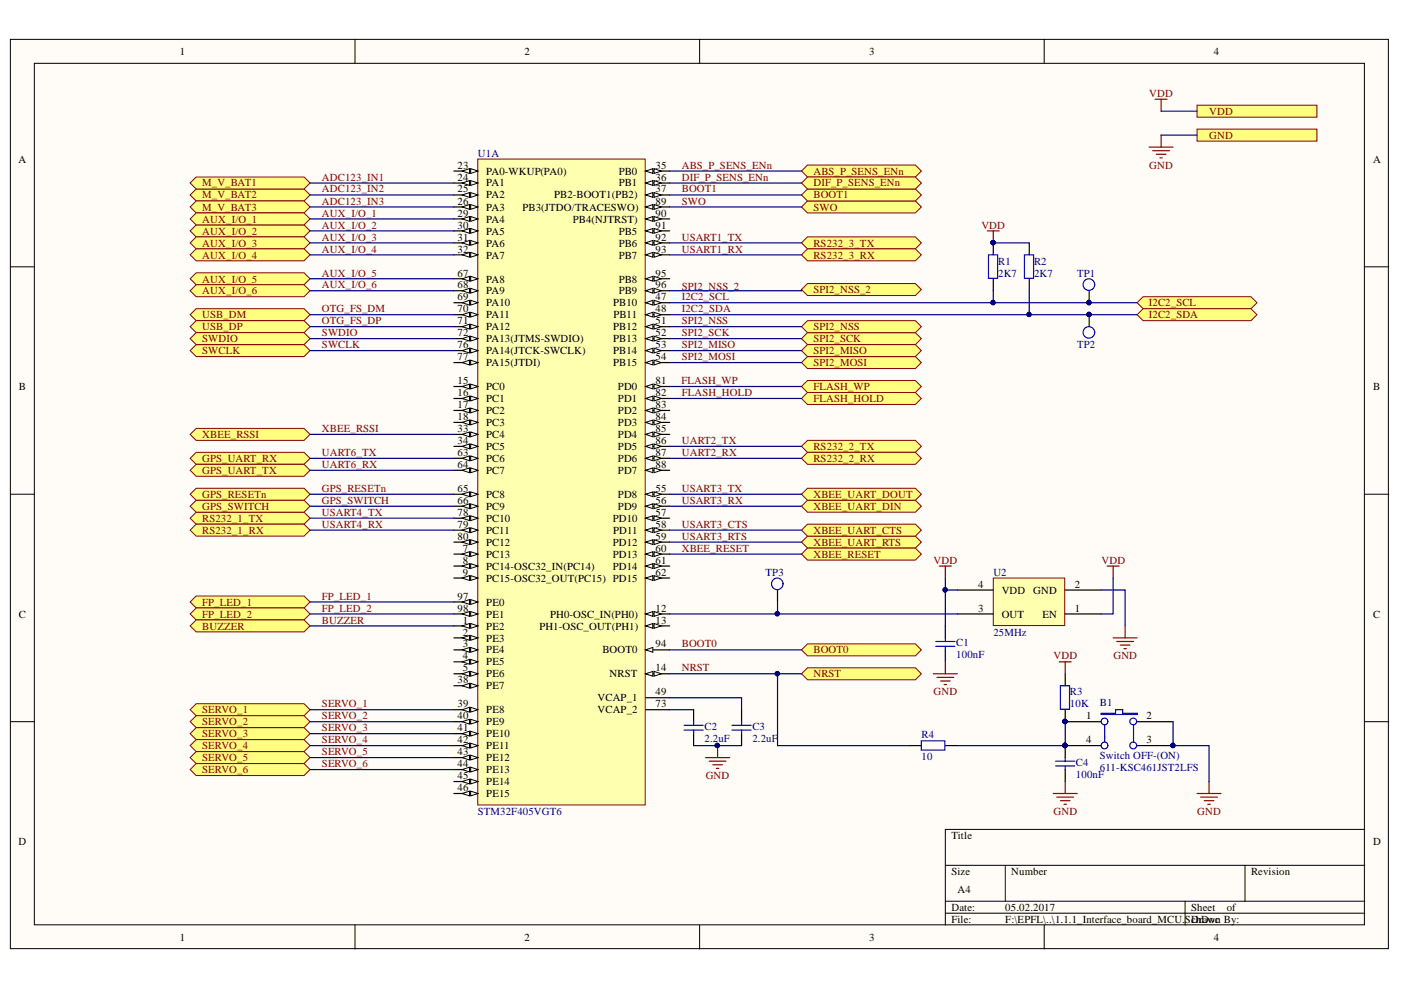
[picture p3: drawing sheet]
<svg xmlns="http://www.w3.org/2000/svg" width="297mm" height="210mm" viewBox="0 0 297 210" stroke-linecap="round" stroke-linejoin="round" font-family="sans-serif">
<defs><g id="words">
<g font-size="2.3">
<text x="38.1" y="11.7">1</text>
<text x="111.2" y="11.7">2</text>
<text x="184.3" y="11.7">3</text>
<text x="257.4" y="11.7">4</text>
<text x="3.9" y="34.5">A</text>
<text x="97" y="35.7">23</text>
<text x="139" y="35.7">35</text>
<text x="291.1" y="34.5">A</text>
<text x="97" y="38.3">24</text>
<text x="97" y="40.8">25</text>
<text x="103.1" y="37">PA0-WKUP(PA0)</text>
<text x="103.1" y="39.5">PA1</text>
<text x="131.2" y="37">PB0</text>
<text x="131.2" y="39.5">PB1</text>
<text x="139" y="38.3">36</text>
<text x="139" y="40.8">37</text>
<text x="97" y="43.4">26</text>
<text x="97" y="46">29</text>
<text x="103.1" y="42.1">PA2</text>
<text x="103.1" y="44.7">PA3</text>
<text x="103.1" y="47.2">PA4</text>
<text x="110.8" y="44.7">PB3(JTDO/TRACESWO)</text>
<text x="117.5" y="42.1">PB2-BOOT1(PB2)</text>
<text x="121.5" y="47.2">PB4(NJTRST)</text>
<text x="139" y="43.4">89</text>
<text x="139" y="46">90</text>
<text x="97" y="48.5">30</text>
<text x="97" y="51">31</text>
<text x="97" y="53.6">32</text>
<text x="103.1" y="49.8">PA5</text>
<text x="103.1" y="52.3">PA6</text>
<text x="131.2" y="49.8">PB5</text>
<text x="131.2" y="52.3">PB6</text>
<text x="139" y="48.5">91</text>
<text x="139" y="51">92</text>
<text x="139" y="53.6">93</text>
<text x="97" y="58.6">67</text>
<text x="103.1" y="54.8">PA7</text>
<text x="103.1" y="59.9">PA8</text>
<text x="131.2" y="54.8">PB7</text>
<text x="131.2" y="59.9">PB8</text>
<text x="139" y="58.6">95</text>
<text x="97" y="61.2">68</text>
<text x="97" y="63.7">69</text>
<text x="103.1" y="62.4">PA9</text>
<text x="103.1" y="65">PA10</text>
<text x="130" y="65">PB10</text>
<text x="131.2" y="62.4">PB9</text>
<text x="139" y="63.7">47</text>
<text x="139" y="61.2">96</text>
<text x="97" y="66.2">70</text>
<text x="97" y="68.8">71</text>
<text x="97" y="71.3">72</text>
<text x="103.1" y="67.5">PA11</text>
<text x="103.1" y="70">PA12</text>
<text x="130" y="70">PB12</text>
<text x="130.1" y="67.5">PB11</text>
<text x="139" y="66.2">48</text>
<text x="139" y="68.8">51</text>
<text x="139" y="71.3">52</text>
<text x="97" y="73.8">76</text>
<text x="97" y="76.4">77</text>
<text x="103.1" y="72.6">PA13(JTMS-SWDIO)</text>
<text x="103.1" y="75.1">PA14(JTCK-SWCLK)</text>
<text x="103.1" y="77.6">PA15(JTDI)</text>
<text x="130" y="72.6">PB13</text>
<text x="130" y="75.1">PB14</text>
<text x="130" y="77.6">PB15</text>
<text x="139" y="73.8">53</text>
<text x="139" y="76.4">54</text>
<text x="4" y="82.7">B</text>
<text x="97" y="81.4">15</text>
<text x="97" y="84">16</text>
<text x="103.1" y="82.7">PC0</text>
<text x="131" y="82.7">PD0</text>
<text x="139" y="81.4">81</text>
<text x="139" y="84">82</text>
<text x="291.1" y="82.7">B</text>
<text x="97" y="86.5">17</text>
<text x="97" y="89">18</text>
<text x="103.1" y="85.2">PC1</text>
<text x="103.1" y="87.8">PC2</text>
<text x="131" y="85.2">PD1</text>
<text x="131" y="87.8">PD2</text>
<text x="139" y="86.5">83</text>
<text x="139" y="89">84</text>
<text x="97" y="91.6">33</text>
<text x="97" y="94.1">34</text>
<text x="103.1" y="90.3">PC3</text>
<text x="103.1" y="92.8">PC4</text>
<text x="103.1" y="95.4">PC5</text>
<text x="131" y="90.3">PD3</text>
<text x="131" y="92.8">PD4</text>
<text x="131" y="95.4">PD5</text>
<text x="139" y="91.6">85</text>
<text x="139" y="94.1">86</text>
<text x="97" y="96.6">63</text>
<text x="97" y="99.2">64</text>
<text x="103.1" y="97.9">PC6</text>
<text x="103.1" y="100.4">PC7</text>
<text x="131" y="97.9">PD6</text>
<text x="131" y="100.4">PD7</text>
<text x="139" y="96.6">87</text>
<text x="139" y="99.2">88</text>
<text x="97" y="104.3">65</text>
<text x="97" y="106.9">66</text>
<text x="103.1" y="105.6">PC8</text>
<text x="131" y="105.6">PD8</text>
<text x="139" y="104.3">55</text>
<text x="139" y="106.9">56</text>
<text x="97" y="109.4">78</text>
<text x="97" y="111.9">79</text>
<text x="103.1" y="108.1">PC9</text>
<text x="103.1" y="110.7">PC10</text>
<text x="103.1" y="113.2">PC11</text>
<text x="129.9" y="110.7">PD10</text>
<text x="130" y="113.2">PD11</text>
<text x="131" y="108.1">PD9</text>
<text x="139" y="109.4">57</text>
<text x="139" y="111.9">58</text>
<text x="97" y="114.5">80</text>
<text x="98.1" y="117">7</text>
<text x="98.1" y="119.5">8</text>
<text x="103.1" y="118.3">PC13</text>
<text x="103.1" y="115.7">PC12</text>
<text x="129.9" y="115.7">PD12</text>
<text x="129.9" y="118.3">PD13</text>
<text x="139" y="114.5">59</text>
<text x="139" y="117">60</text>
<text x="139" y="119.5">61</text>
<text x="98.1" y="122.1">9</text>
<text x="103.1" y="120.8">PC14-OSC32_IN(PC14)</text>
<text x="103.1" y="123.3">PC15-OSC32_OUT(PC15) PD15</text>
<text x="129.9" y="120.8">PD14</text>
<text x="139" y="122.1">62</text>
<text x="207.4" y="124.6">4</text>
<text x="212.4" y="125.9">VDD</text>
<text x="219.1" y="125.9">GND</text>
<text x="227.9" y="124.6">2</text>
<text x="4" y="130.9">C</text>
<text x="97" y="127.1">97</text>
<text x="97" y="129.7">98</text>
<text x="103.1" y="128.4">PE0</text>
<text x="103.1" y="130.9">PE1</text>
<text x="116.6" y="130.9">PH0-OSC_IN(PH0)</text>
<text x="139" y="129.7">12</text>
<text x="207.4" y="129.7">3</text>
<text x="212.4" y="130.9">OUT</text>
<text x="221" y="130.9">EN</text>
<text x="227.9" y="129.7">1</text>
<text x="291.1" y="130.9">C</text>
<text x="98.1" y="132.2">1</text>
<text x="98.1" y="134.7">2</text>
<text x="98.1" y="137.3">3</text>
<text x="103.1" y="133.5">PE2</text>
<text x="103.1" y="136">PE3</text>
<text x="114.4" y="133.5">PH1-OSC_OUT(PH1)</text>
<text x="139" y="137.3">94</text>
<text x="139" y="132.2">13</text>
<text x="98.1" y="139.8">4</text>
<text x="98.1" y="142.4">5</text>
<text x="103.1" y="138.6">PE4</text>
<text x="103.1" y="141.1">PE5</text>
<text x="103.1" y="143.6">PE6</text>
<text x="127.7" y="138.6">BOOT0</text>
<text x="129.2" y="143.6">NRST</text>
<text x="139" y="142.4">14</text>
<text x="97" y="144.9">38</text>
<text x="97" y="150">39</text>
<text x="103.1" y="146.2">PE7</text>
<text x="126.7" y="148.7">VCAP_1</text>
<text x="139" y="147.4">49</text>
<text x="139" y="150">73</text>
<text x="97" y="152.5">40</text>
<text x="97" y="155">41</text>
<text x="103.1" y="151.2">PE8</text>
<text x="103.1" y="153.8">PE9</text>
<text x="126.7" y="151.2">VCAP_2</text>
<text x="230.3" y="152.5">1</text>
<text x="243.1" y="152.5">2</text>
<text x="97" y="157.6">42</text>
<text x="97" y="160.1">43</text>
<text x="103.1" y="156.3">PE10</text>
<text x="103.1" y="158.8">PE11</text>
<text x="103.1" y="161.4">PE12</text>
<text x="230.3" y="157.6">4</text>
<text x="243.1" y="157.6">3</text>
<text x="97" y="162.6">44</text>
<text x="97" y="165.2">45</text>
<text x="97" y="167.8">46</text>
<text x="103.1" y="164">PE13</text>
<text x="103.1" y="166.5">PE14</text>
<text x="103.1" y="169">PE15</text>
<text x="3.9" y="179.2">D</text>
<text x="201.7" y="177.9">Title</text>
<text x="291.1" y="179.2">D</text>
<text x="201.7" y="185.5">Size</text>
<text x="214.4" y="185.5">Number</text>
<text x="265.2" y="185.5">Revision</text>
<text x="203" y="189.3">A4</text>
<text x="201.7" y="193.1">Date:</text>
<text x="201.7" y="195.7">File:</text>
<text x="213.1" y="193.1">05.02.2017</text>
<text x="213.1" y="195.7">F:\EPFL\..\1.1.1_Interface_board_MCU.SchDoc</text>
<text x="252.6" y="193.1">Sheet</text>
<text x="252.6" y="195.7">Drawn By:</text>
<text x="260.1" y="193.1">of</text>
<text x="38.1" y="199.5">1</text>
<text x="111.2" y="199.5">2</text>
<text x="184.3" y="199.5">3</text>
<text x="257.4" y="199.5">4</text>
</g>
<g font-size="2.3" fill="#800000">
<text x="243.7" y="20.5">VDD</text>
<text x="256.4" y="24.3">VDD</text>
<text x="256.4" y="29.4">GND</text>
<text x="144.5" y="35.7">ABS_P_SENS_ENn</text>
<text x="243.7" y="35.7">GND</text>
<text x="42.9" y="39.5">M_V_BAT1</text>
<text x="68.3" y="38.3">ADC123_IN1</text>
<text x="68.3" y="40.8">ADC123_IN2</text>
<text x="144.5" y="40.8">BOOT1</text>
<text x="144.5" y="38.3">DIF_P_SENS_ENn</text>
<text x="172.5" y="37">ABS_P_SENS_ENn</text>
<text x="172.5" y="39.5">DIF_P_SENS_ENn</text>
<text x="42.9" y="42.1">M_V_BAT2</text>
<text x="42.9" y="44.7">M_V_BAT3</text>
<text x="42.9" y="47.2">AUX_I/O_1</text>
<text x="68.3" y="43.4">ADC123_IN3</text>
<text x="68.3" y="46">AUX_I/O_1</text>
<text x="144.5" y="43.4">SWO</text>
<text x="172.5" y="44.7">SWO</text>
<text x="172.5" y="42.1">BOOT1</text>
<text x="42.9" y="49.8">AUX_I/O_2</text>
<text x="42.9" y="52.3">AUX_I/O_3</text>
<text x="68.3" y="48.5">AUX_I/O_2</text>
<text x="68.3" y="51">AUX_I/O_3</text>
<text x="68.3" y="53.6">AUX_I/O_4</text>
<text x="144.5" y="51">USART1_TX</text>
<text x="144.5" y="53.6">USART1_RX</text>
<text x="172.5" y="52.3">RS232_3_TX</text>
<text x="208.1" y="48.5">VDD</text>
<text x="42.9" y="54.8">AUX_I/O_4</text>
<text x="42.9" y="59.9">AUX_I/O_5</text>
<text x="68.3" y="58.6">AUX_I/O_5</text>
<text x="172.5" y="54.8">RS232_3_RX</text>
<text x="42.9" y="62.4">AUX_I/O_6</text>
<text x="68.3" y="61.2">AUX_I/O_6</text>
<text x="144.5" y="61.4">SPI2_NSS_2</text>
<text x="144.5" y="63.7">I2C2_SCL</text>
<text x="172.5" y="62.2">SPI2_NSS_2</text>
<text x="243.6" y="65">I2C2_SCL</text>
<text x="42.9" y="67.5">USB_DM</text>
<text x="42.9" y="70">USB_DP</text>
<text x="68.3" y="71.3">SWDIO</text>
<text x="68.3" y="68.8">OTG_FS_DP</text>
<text x="68.3" y="66.2">OTG_FS_DM</text>
<text x="144.5" y="68.8">SPI2_NSS</text>
<text x="144.5" y="71.3">SPI2_SCK</text>
<text x="144.5" y="66.2">I2C2_SDA</text>
<text x="172.5" y="70">SPI2_NSS</text>
<text x="243.6" y="67.5">I2C2_SDA</text>
<text x="42.9" y="75.1">SWCLK</text>
<text x="42.9" y="72.6">SWDIO</text>
<text x="68.3" y="73.8">SWCLK</text>
<text x="144.5" y="73.8">SPI2_MISO</text>
<text x="144.5" y="76.4">SPI2_MOSI</text>
<text x="172.5" y="77.6">SPI2_MOSI</text>
<text x="172.5" y="72.6">SPI2_SCK</text>
<text x="172.5" y="75.1">SPI2_MISO</text>
<text x="144.5" y="81.4">FLASH_WP</text>
<text x="144.5" y="84">FLASH_HOLD</text>
<text x="172.5" y="82.7">FLASH_WP</text>
<text x="172.5" y="85.2">FLASH_HOLD</text>
<text x="42.9" y="92.8">XBEE_RSSI</text>
<text x="68.3" y="91.6">XBEE_RSSI</text>
<text x="144.5" y="94.1">UART2_TX</text>
<text x="172.5" y="95.4">RS232_2_TX</text>
<text x="42.9" y="97.9">GPS_UART_RX</text>
<text x="42.9" y="100.4">GPS_UART_TX</text>
<text x="68.3" y="99.2">UART6_RX</text>
<text x="68.3" y="96.6">UART6_TX</text>
<text x="144.5" y="96.6">UART2_RX</text>
<text x="172.5" y="97.9">RS232_2_RX</text>
<text x="42.9" y="105.6">GPS_RESETn</text>
<text x="68.3" y="104.3">GPS_RESETn</text>
<text x="68.3" y="106.9">GPS_SWITCH</text>
<text x="144.5" y="106.9">USART3_RX</text>
<text x="144.5" y="104.3">USART3_TX</text>
<text x="172.5" y="105.6">XBEE_UART_DOUT</text>
<text x="42.9" y="110.7">RS232_1_TX</text>
<text x="42.9" y="113.2">RS232_1_RX</text>
<text x="42.9" y="108.1">GPS_SWITCH</text>
<text x="68.3" y="111.9">USART4_RX</text>
<text x="68.3" y="109.4">USART4_TX</text>
<text x="144.5" y="111.9">USART3_CTS</text>
<text x="172.5" y="113.2">XBEE_UART_CTS</text>
<text x="172.5" y="108.1">XBEE_UART_DIN</text>
<text x="144.5" y="114.5">USART3_RTS</text>
<text x="144.5" y="117">XBEE_RESET</text>
<text x="172.5" y="115.7">XBEE_UART_RTS</text>
<text x="172.5" y="118.3">XBEE_RESET</text>
<text x="197.9" y="119.5">VDD</text>
<text x="233.5" y="119.5">VDD</text>
<text x="42.9" y="128.4">FP_LED_1</text>
<text x="42.9" y="130.9">FP_LED_2</text>
<text x="68.3" y="127.1">FP_LED_1</text>
<text x="68.3" y="129.7">FP_LED_2</text>
<text x="42.9" y="133.5">BUZZER</text>
<text x="68.3" y="132.2">BUZZER</text>
<text x="144.5" y="137.3">BOOT0</text>
<text x="144.5" y="142.4">NRST</text>
<text x="172.5" y="138.6">BOOT0</text>
<text x="172.5" y="143.6">NRST</text>
<text x="223.4" y="139.8">VDD</text>
<text x="236.1" y="139.8">GND</text>
<text x="68.3" y="150">SERVO_1</text>
<text x="197.9" y="147.4">GND</text>
<text x="42.9" y="151.2">SERVO_1</text>
<text x="42.9" y="153.8">SERVO_2</text>
<text x="68.3" y="152.5">SERVO_2</text>
<text x="68.3" y="155">SERVO_3</text>
<text x="42.9" y="156.3">SERVO_3</text>
<text x="42.9" y="158.8">SERVO_4</text>
<text x="42.9" y="161.4">SERVO_5</text>
<text x="68.3" y="157.6">SERVO_4</text>
<text x="68.3" y="160.1">SERVO_5</text>
<text x="42.9" y="164">SERVO_6</text>
<text x="68.3" y="162.6">SERVO_6</text>
<text x="149.6" y="165.2">GND</text>
<text x="223.4" y="172.9">GND</text>
<text x="253.8" y="172.9">GND</text>
</g>
<g font-size="2.3" fill="#000080">
<text x="101.3" y="33.2">U1A</text>
<text x="211.6" y="56.1">R1</text>
<text x="211.6" y="58.6">2K7</text>
<text x="219.2" y="56.1">R2</text>
<text x="219.2" y="58.6">2K7</text>
<text x="228.4" y="58.6">TP1</text>
<text x="228.4" y="73.8">TP2</text>
<text x="162.3" y="122.1">TP3</text>
<text x="210.6" y="122.1">U2</text>
<text x="202.7" y="137">C1</text>
<text x="210.6" y="134.7">25MHz</text>
<text x="202.7" y="139.6">100nF</text>
<text x="226.8" y="147.4">R3</text>
<text x="226.8" y="150">10K</text>
<text x="233.2" y="149.7">B1</text>
<text x="149.4" y="154.8">C2</text>
<text x="159.5" y="154.8">C3</text>
<text x="149.4" y="157.3">2.2uF</text>
<text x="159.5" y="157.3">2.2uF</text>
<text x="195.4" y="156.5">R4</text>
<text x="195.4" y="161.1">10</text>
<text x="233.2" y="160.9">Switch OFF-(ON)</text>
<text x="228.1" y="162.4">C4</text>
<text x="228.1" y="165">100nF</text>
<text x="233.2" y="163.5">611-KSC461JST2LFS</text>
<text x="101.3" y="172.9">STM32F405VGT6</text>
</g>
</g></defs>
<g fill="#fffcf8" stroke="#000" stroke-width=".21">
<path d="M2.2 8.3h292.2v192.8h-292.2z"/>
<path d="M7.3 13.4h282v182.7h-282z"/>
</g>
<g fill="none" stroke="#000" stroke-width=".21">
<path d="M75.3 8.3v5.1M148.3 8.3v5.1M221.4 8.3v5.1M2.2 56.6h5.1M289.4 56.6h5.1M2.2 104.8h5.1M289.4 104.8h5.1M2.2 153h5.1M289.4 153h5.1M289.4 175.9h-89v20.3M75.3 196.2v5M148.3 196.2v5"/>
<path d="M200.4 183.5h89M200.4 191.1h89M200.4 193.6h89M213.1 183.5v7.6M221.4 196.2v5M251.3 191.1v5.1M264 183.5v7.6"/>
</g>
<g fill="#ffff80" stroke="#800000" stroke-width=".21">
<path d="M40.3 66.7l1.3-1.2h22.9l1.2 1.2-1.2 1.3h-22.9z" fill-rule="evenodd"/>
<path d="M40.3 69.3l1.3-1.3h22.9l1.2 1.3-1.2 1.2h-22.9z" fill-rule="evenodd"/>
</g>
<path d="M147.1 150.5v2.5M147.1 155.6v2.5M157.2 150.5v2.5M157.2 155.6v2.5" fill="none" stroke="#000" stroke-width=".25"/>
<path d="M145 153.8h4.1M145 154.8h4.1M147.1 153v.8M147.1 154.8v.8M155.2 153.8h4.1M155.2 154.8h4.1M157.2 153v.8M157.2 154.8v.8" fill="none" stroke="#00f" stroke-width=".25"/>
<path d="M152.1 158.1v2.5M149.6 160.6h5.1M150.4 161.4h3.5M151.1 162.2h2.1M151.9 162.9h.5" fill="none" stroke="#800000" stroke-width=".25"/>
<circle cx="152.1" cy="158.1" r=".47" fill="#000080" stroke="#000080" stroke-width=".21"/>
<path d="M210.6 122.6h15.1v10h-15.1z" fill="#ffffb0" stroke="#800000" stroke-width=".21"/>
<path d="M164.8 125.1v2.5M200.4 132.7v2.5M200.4 137.8v2.5M203 130.2h7.6M203 125.1h7.6M225.8 130.2h7.7M225.8 125.1h7.7" fill="none" stroke="#000" stroke-width=".25"/>
<g fill="none" stroke="#800000" stroke-width=".25">
<path d="M199.2 120h2.5M200.4 120v2.6M234.7 120h2.6M236 135.2h5.1M236 120v2.6M236.8 136h3.5M237.5 136.8h2.1M238.3 137.5h.5M238.6 132.7v2.5M197.9 142.9h5.1M198.7 143.6h3.5M199.4 144.4h2"/>
<path d="M200.2 145.1h.5M200.4 140.3v2.6"/>
</g>
<g fill="none" stroke="#00f" stroke-width=".25">
<path d="M198.4 136h4.1M198.4 137h4.1M200.4 135.2v.8M200.4 137v.8"/>
<circle cx="164.8" cy="123.8" r="1.23"/>
</g>
<g fill="#ffff80" stroke="#800000" stroke-width=".21">
<path d="M169.9 43.9l1.3-1.3h22.9l1.2 1.3-1.2 1.2h-22.9z" fill-rule="evenodd"/>
<path d="M40.3 74.3l1.3-1.2h22.9l1.2 1.2-1.2 1.3h-22.9z" fill-rule="evenodd"/>
<path d="M40.3 71.8l1.3-1.3h22.9l1.2 1.3-1.2 1.3h-22.9z" fill-rule="evenodd"/>
<path d="M169.9 137.8l1.3-1.3h22.9l1.2 1.3-1.2 1.3h-22.9z" fill-rule="evenodd"/>
<path d="M169.9 142.9l1.3-1.3h22.9l1.2 1.3-1.2 1.2h-22.9z" fill-rule="evenodd"/>
<path d="M169.9 41.3l1.3-1.2h22.9l1.2 1.2-1.2 1.3h-22.9z" fill-rule="evenodd"/>
</g>
<path d="M101.3 33.7h35.5v137h-35.5z" fill="#ffffb0" stroke="#800000" stroke-width=".21"/>
<path d="M96.2 36.3h5.1" fill="none" stroke="#000" stroke-width=".25"/>
<path d="M99.8 35.8l1.5 .5-1.5 .5z" fill="#fffcf8"/>
<path d="M99.8 35.8l1.5 .5-1.5 .5z" fill="none" stroke="#000" stroke-width=".21"/>
<path d="M98 36.3l1.5-.5v1z" fill="#fffcf8"/>
<path d="M98 36.3l1.5-.5v1z" fill="none" stroke="#000" stroke-width=".21"/>
<path d="M96.2 38.8h5.1" fill="none" stroke="#000" stroke-width=".25"/>
<path d="M99.8 38.3l1.5 .5-1.5 .5z" fill="#fffcf8"/>
<path d="M99.8 38.3l1.5 .5-1.5 .5z" fill="none" stroke="#000" stroke-width=".21"/>
<path d="M98 38.8l1.5-.5v1z" fill="#fffcf8"/>
<path d="M98 38.8l1.5-.5v1z" fill="none" stroke="#000" stroke-width=".21"/>
<path d="M96.2 41.3h5.1" fill="none" stroke="#000" stroke-width=".25"/>
<path d="M99.8 40.8l1.5 .5-1.5 .5z" fill="#fffcf8"/>
<path d="M99.8 40.8l1.5 .5-1.5 .5z" fill="none" stroke="#000" stroke-width=".21"/>
<path d="M98 41.3l1.5-.5v1z" fill="#fffcf8"/>
<path d="M98 41.3l1.5-.5v1z" fill="none" stroke="#000" stroke-width=".21"/>
<path d="M96.2 43.9h5.1" fill="none" stroke="#000" stroke-width=".25"/>
<path d="M99.8 43.4l1.5 .5-1.5 .5z" fill="#fffcf8"/>
<path d="M99.8 43.4l1.5 .5-1.5 .5z" fill="none" stroke="#000" stroke-width=".21"/>
<path d="M98 43.9l1.5-.5v1z" fill="#fffcf8"/>
<path d="M98 43.9l1.5-.5v1z" fill="none" stroke="#000" stroke-width=".21"/>
<path d="M96.2 46.4h5.1" fill="none" stroke="#000" stroke-width=".25"/>
<path d="M99.8 45.9l1.5 .5-1.5 .5z" fill="#fffcf8"/>
<path d="M99.8 45.9l1.5 .5-1.5 .5z" fill="none" stroke="#000" stroke-width=".21"/>
<path d="M98 46.4l1.5-.5v1z" fill="#fffcf8"/>
<path d="M98 46.4l1.5-.5v1z" fill="none" stroke="#000" stroke-width=".21"/>
<path d="M96.2 49h5.1" fill="none" stroke="#000" stroke-width=".25"/>
<path d="M99.8 48.4l1.5 .6-1.5 .5z" fill="#fffcf8"/>
<path d="M99.8 48.4l1.5 .6-1.5 .5z" fill="none" stroke="#000" stroke-width=".21"/>
<path d="M98 49l1.5-.6v1.1z" fill="#fffcf8"/>
<path d="M98 49l1.5-.6v1.1z" fill="none" stroke="#000" stroke-width=".21"/>
<path d="M96.2 51.5h5.1" fill="none" stroke="#000" stroke-width=".25"/>
<path d="M99.8 51l1.5 .5-1.5 .5z" fill="#fffcf8"/>
<path d="M99.8 51l1.5 .5-1.5 .5z" fill="none" stroke="#000" stroke-width=".21"/>
<path d="M98 51.5l1.5-.5v1z" fill="#fffcf8"/>
<path d="M98 51.5l1.5-.5v1z" fill="none" stroke="#000" stroke-width=".21"/>
<path d="M96.2 54h5.1" fill="none" stroke="#000" stroke-width=".25"/>
<path d="M99.8 53.5l1.5 .5-1.5 .5z" fill="#fffcf8"/>
<path d="M99.8 53.5l1.5 .5-1.5 .5z" fill="none" stroke="#000" stroke-width=".21"/>
<path d="M98 54l1.5-.5v1z" fill="#fffcf8"/>
<path d="M98 54l1.5-.5v1z" fill="none" stroke="#000" stroke-width=".21"/>
<path d="M136.9 36.3h5.1" fill="none" stroke="#000" stroke-width=".25"/>
<path d="M136.9 36.3l1.5-.5v1z" fill="#fffcf8"/>
<path d="M136.9 36.3l1.5-.5v1z" fill="none" stroke="#000" stroke-width=".21"/>
<path d="M138.7 35.8l1.5 .5-1.5 .5z" fill="#fffcf8"/>
<path d="M138.7 35.8l1.5 .5-1.5 .5z" fill="none" stroke="#000" stroke-width=".21"/>
<path d="M136.9 38.8h5.1" fill="none" stroke="#000" stroke-width=".25"/>
<path d="M136.9 38.8l1.5-.5v1z" fill="#fffcf8"/>
<path d="M136.9 38.8l1.5-.5v1z" fill="none" stroke="#000" stroke-width=".21"/>
<path d="M138.7 38.3l1.5 .5-1.5 .5z" fill="#fffcf8"/>
<path d="M138.7 38.3l1.5 .5-1.5 .5z" fill="none" stroke="#000" stroke-width=".21"/>
<path d="M136.9 64.2h5.1" fill="none" stroke="#000" stroke-width=".25"/>
<path d="M136.9 64.2l1.5-.5v1z" fill="#fffcf8"/>
<path d="M136.9 64.2l1.5-.5v1z" fill="none" stroke="#000" stroke-width=".21"/>
<path d="M138.7 63.7l1.5 .5-1.5 .5z" fill="#fffcf8"/>
<path d="M138.7 63.7l1.5 .5-1.5 .5z" fill="none" stroke="#000" stroke-width=".21"/>
<path d="M136.9 66.7h5.1" fill="none" stroke="#000" stroke-width=".25"/>
<path d="M136.9 66.7l1.5-.5v1z" fill="#fffcf8"/>
<path d="M136.9 66.7l1.5-.5v1z" fill="none" stroke="#000" stroke-width=".21"/>
<path d="M138.7 66.2l1.5 .5-1.5 .5z" fill="#fffcf8"/>
<path d="M138.7 66.2l1.5 .5-1.5 .5z" fill="none" stroke="#000" stroke-width=".21"/>
<path d="M136.9 69.3h5.1" fill="none" stroke="#000" stroke-width=".25"/>
<path d="M136.9 69.3l1.5-.5v1z" fill="#fffcf8"/>
<path d="M136.9 69.3l1.5-.5v1z" fill="none" stroke="#000" stroke-width=".21"/>
<path d="M138.7 68.8l1.5 .5-1.5 .5z" fill="#fffcf8"/>
<path d="M138.7 68.8l1.5 .5-1.5 .5z" fill="none" stroke="#000" stroke-width=".21"/>
<path d="M136.9 71.8h5.1" fill="none" stroke="#000" stroke-width=".25"/>
<path d="M136.9 71.8l1.5-.5v1z" fill="#fffcf8"/>
<path d="M136.9 71.8l1.5-.5v1z" fill="none" stroke="#000" stroke-width=".21"/>
<path d="M138.7 71.3l1.5 .5-1.5 .5z" fill="#fffcf8"/>
<path d="M138.7 71.3l1.5 .5-1.5 .5z" fill="none" stroke="#000" stroke-width=".21"/>
<path d="M136.9 74.3h5.1" fill="none" stroke="#000" stroke-width=".25"/>
<path d="M136.9 74.3l1.5-.5v1z" fill="#fffcf8"/>
<path d="M136.9 74.3l1.5-.5v1z" fill="none" stroke="#000" stroke-width=".21"/>
<path d="M138.7 73.8l1.5 .5-1.5 .5z" fill="#fffcf8"/>
<path d="M138.7 73.8l1.5 .5-1.5 .5z" fill="none" stroke="#000" stroke-width=".21"/>
<path d="M136.9 76.9h5.1" fill="none" stroke="#000" stroke-width=".25"/>
<path d="M136.9 76.9l1.5-.5v1z" fill="#fffcf8"/>
<path d="M136.9 76.9l1.5-.5v1z" fill="none" stroke="#000" stroke-width=".21"/>
<path d="M138.7 76.4l1.5 .5-1.5 .5z" fill="#fffcf8"/>
<path d="M138.7 76.4l1.5 .5-1.5 .5z" fill="none" stroke="#000" stroke-width=".21"/>
<path d="M96.2 59.1h5.1" fill="none" stroke="#000" stroke-width=".25"/>
<path d="M99.8 58.6l1.5 .5-1.5 .5z" fill="#fffcf8"/>
<path d="M99.8 58.6l1.5 .5-1.5 .5z" fill="none" stroke="#000" stroke-width=".21"/>
<path d="M98 59.1l1.5-.5v1z" fill="#fffcf8"/>
<path d="M98 59.1l1.5-.5v1z" fill="none" stroke="#000" stroke-width=".21"/>
<path d="M96.2 61.6h5.1" fill="none" stroke="#000" stroke-width=".25"/>
<path d="M99.8 61.1l1.5 .5-1.5 .6z" fill="#fffcf8"/>
<path d="M99.8 61.1l1.5 .5-1.5 .6z" fill="none" stroke="#000" stroke-width=".21"/>
<path d="M98 61.6l1.5-.5v1.1z" fill="#fffcf8"/>
<path d="M98 61.6l1.5-.5v1.1z" fill="none" stroke="#000" stroke-width=".21"/>
<path d="M96.2 64.2h5.1" fill="none" stroke="#000" stroke-width=".25"/>
<path d="M99.8 63.7l1.5 .5-1.5 .5z" fill="#fffcf8"/>
<path d="M99.8 63.7l1.5 .5-1.5 .5z" fill="none" stroke="#000" stroke-width=".21"/>
<path d="M98 64.2l1.5-.5v1z" fill="#fffcf8"/>
<path d="M98 64.2l1.5-.5v1z" fill="none" stroke="#000" stroke-width=".21"/>
<path d="M96.2 66.7h5.1" fill="none" stroke="#000" stroke-width=".25"/>
<path d="M99.8 66.2l1.5 .5-1.5 .5z" fill="#fffcf8"/>
<path d="M99.8 66.2l1.5 .5-1.5 .5z" fill="none" stroke="#000" stroke-width=".21"/>
<path d="M98 66.7l1.5-.5v1z" fill="#fffcf8"/>
<path d="M98 66.7l1.5-.5v1z" fill="none" stroke="#000" stroke-width=".21"/>
<path d="M96.2 69.3h5.1" fill="none" stroke="#000" stroke-width=".25"/>
<path d="M99.8 68.8l1.5 .5-1.5 .5z" fill="#fffcf8"/>
<path d="M99.8 68.8l1.5 .5-1.5 .5z" fill="none" stroke="#000" stroke-width=".21"/>
<path d="M98 69.3l1.5-.5v1z" fill="#fffcf8"/>
<path d="M98 69.3l1.5-.5v1z" fill="none" stroke="#000" stroke-width=".21"/>
<path d="M96.2 71.8h5.1" fill="none" stroke="#000" stroke-width=".25"/>
<path d="M99.8 71.3l1.5 .5-1.5 .5z" fill="#fffcf8"/>
<path d="M99.8 71.3l1.5 .5-1.5 .5z" fill="none" stroke="#000" stroke-width=".21"/>
<path d="M98 71.8l1.5-.5v1z" fill="#fffcf8"/>
<path d="M98 71.8l1.5-.5v1z" fill="none" stroke="#000" stroke-width=".21"/>
<path d="M136.9 43.9h5.1" fill="none" stroke="#000" stroke-width=".25"/>
<path d="M136.9 43.9l1.5-.5v1z" fill="#fffcf8"/>
<path d="M136.9 43.9l1.5-.5v1z" fill="none" stroke="#000" stroke-width=".21"/>
<path d="M138.7 43.4l1.5 .5-1.5 .5z" fill="#fffcf8"/>
<path d="M138.7 43.4l1.5 .5-1.5 .5z" fill="none" stroke="#000" stroke-width=".21"/>
<path d="M136.9 46.4h5.1" fill="none" stroke="#000" stroke-width=".25"/>
<path d="M136.9 46.4l1.5-.5v1z" fill="#fffcf8"/>
<path d="M136.9 46.4l1.5-.5v1z" fill="none" stroke="#000" stroke-width=".21"/>
<path d="M138.7 45.9l1.5 .5-1.5 .5z" fill="#fffcf8"/>
<path d="M138.7 45.9l1.5 .5-1.5 .5z" fill="none" stroke="#000" stroke-width=".21"/>
<path d="M136.9 49h5.1" fill="none" stroke="#000" stroke-width=".25"/>
<path d="M136.9 49l1.5-.6v1.1z" fill="#fffcf8"/>
<path d="M136.9 49l1.5-.6v1.1z" fill="none" stroke="#000" stroke-width=".21"/>
<path d="M138.7 48.4l1.5 .6-1.5 .5z" fill="#fffcf8"/>
<path d="M138.7 48.4l1.5 .6-1.5 .5z" fill="none" stroke="#000" stroke-width=".21"/>
<path d="M136.9 51.5h5.1" fill="none" stroke="#000" stroke-width=".25"/>
<path d="M136.9 51.5l1.5-.5v1z" fill="#fffcf8"/>
<path d="M136.9 51.5l1.5-.5v1z" fill="none" stroke="#000" stroke-width=".21"/>
<path d="M138.7 51l1.5 .5-1.5 .5z" fill="#fffcf8"/>
<path d="M138.7 51l1.5 .5-1.5 .5z" fill="none" stroke="#000" stroke-width=".21"/>
<path d="M136.9 54h5.1" fill="none" stroke="#000" stroke-width=".25"/>
<path d="M136.9 54l1.5-.5v1z" fill="#fffcf8"/>
<path d="M136.9 54l1.5-.5v1z" fill="none" stroke="#000" stroke-width=".21"/>
<path d="M138.7 53.5l1.5 .5-1.5 .5z" fill="#fffcf8"/>
<path d="M138.7 53.5l1.5 .5-1.5 .5z" fill="none" stroke="#000" stroke-width=".21"/>
<path d="M136.9 59.1h5.1" fill="none" stroke="#000" stroke-width=".25"/>
<path d="M136.9 59.1l1.5-.5v1z" fill="#fffcf8"/>
<path d="M136.9 59.1l1.5-.5v1z" fill="none" stroke="#000" stroke-width=".21"/>
<path d="M138.7 58.6l1.5 .5-1.5 .5z" fill="#fffcf8"/>
<path d="M138.7 58.6l1.5 .5-1.5 .5z" fill="none" stroke="#000" stroke-width=".21"/>
<path d="M136.9 61.6h5.1" fill="none" stroke="#000" stroke-width=".25"/>
<path d="M136.9 61.6l1.5-.5v1.1z" fill="#fffcf8"/>
<path d="M136.9 61.6l1.5-.5v1.1z" fill="none" stroke="#000" stroke-width=".21"/>
<path d="M138.7 61.1l1.5 .5-1.5 .6z" fill="#fffcf8"/>
<path d="M138.7 61.1l1.5 .5-1.5 .6z" fill="none" stroke="#000" stroke-width=".21"/>
<path d="M136.9 41.3h5.1" fill="none" stroke="#000" stroke-width=".25"/>
<path d="M136.9 41.3l1.5-.5v1z" fill="#fffcf8"/>
<path d="M136.9 41.3l1.5-.5v1z" fill="none" stroke="#000" stroke-width=".21"/>
<path d="M138.7 40.8l1.5 .5-1.5 .5z" fill="#fffcf8"/>
<path d="M138.7 40.8l1.5 .5-1.5 .5z" fill="none" stroke="#000" stroke-width=".21"/>
<path d="M96.2 74.3h5.1" fill="none" stroke="#000" stroke-width=".25"/>
<path d="M99.8 73.8l1.5 .5-1.5 .5z" fill="#fffcf8"/>
<path d="M99.8 73.8l1.5 .5-1.5 .5z" fill="none" stroke="#000" stroke-width=".21"/>
<path d="M98 74.3l1.5-.5v1z" fill="#fffcf8"/>
<path d="M98 74.3l1.5-.5v1z" fill="none" stroke="#000" stroke-width=".21"/>
<path d="M96.2 76.9h5.1" fill="none" stroke="#000" stroke-width=".25"/>
<path d="M99.8 76.4l1.5 .5-1.5 .5z" fill="#fffcf8"/>
<path d="M99.8 76.4l1.5 .5-1.5 .5z" fill="none" stroke="#000" stroke-width=".21"/>
<path d="M98 76.9l1.5-.5v1z" fill="#fffcf8"/>
<path d="M98 76.9l1.5-.5v1z" fill="none" stroke="#000" stroke-width=".21"/>
<path d="M96.2 117.5h5.1" fill="none" stroke="#000" stroke-width=".25"/>
<path d="M99.8 117l1.5 .5-1.5 .5z" fill="#fffcf8"/>
<path d="M99.8 117l1.5 .5-1.5 .5z" fill="none" stroke="#000" stroke-width=".21"/>
<path d="M98 117.5l1.5-.5v1z" fill="#fffcf8"/>
<path d="M98 117.5l1.5-.5v1z" fill="none" stroke="#000" stroke-width=".21"/>
<path d="M96.2 120h5.1" fill="none" stroke="#000" stroke-width=".25"/>
<path d="M99.8 119.5l1.5 .5-1.5 .5z" fill="#fffcf8"/>
<path d="M99.8 119.5l1.5 .5-1.5 .5z" fill="none" stroke="#000" stroke-width=".21"/>
<path d="M98 120l1.5-.5v1z" fill="#fffcf8"/>
<path d="M98 120l1.5-.5v1z" fill="none" stroke="#000" stroke-width=".21"/>
<path d="M96.2 122.6h5.1" fill="none" stroke="#000" stroke-width=".25"/>
<path d="M99.8 122l1.5 .6-1.5 .5z" fill="#fffcf8"/>
<path d="M99.8 122l1.5 .6-1.5 .5z" fill="none" stroke="#000" stroke-width=".21"/>
<path d="M98 122.6l1.5-.6v1.1z" fill="#fffcf8"/>
<path d="M98 122.6l1.5-.6v1.1z" fill="none" stroke="#000" stroke-width=".21"/>
<path d="M96.2 81.9h5.1" fill="none" stroke="#000" stroke-width=".25"/>
<path d="M99.8 81.4l1.5 .5-1.5 .6z" fill="#fffcf8"/>
<path d="M99.8 81.4l1.5 .5-1.5 .6z" fill="none" stroke="#000" stroke-width=".21"/>
<path d="M98 81.9l1.5-.5v1.1z" fill="#fffcf8"/>
<path d="M98 81.9l1.5-.5v1.1z" fill="none" stroke="#000" stroke-width=".21"/>
<path d="M96.2 84.5h5.1" fill="none" stroke="#000" stroke-width=".25"/>
<path d="M99.8 84l1.5 .5-1.5 .5z" fill="#fffcf8"/>
<path d="M99.8 84l1.5 .5-1.5 .5z" fill="none" stroke="#000" stroke-width=".21"/>
<path d="M98 84.5l1.5-.5v1z" fill="#fffcf8"/>
<path d="M98 84.5l1.5-.5v1z" fill="none" stroke="#000" stroke-width=".21"/>
<path d="M96.2 87h5.1" fill="none" stroke="#000" stroke-width=".25"/>
<path d="M99.8 86.5l1.5 .5-1.5 .5z" fill="#fffcf8"/>
<path d="M99.8 86.5l1.5 .5-1.5 .5z" fill="none" stroke="#000" stroke-width=".21"/>
<path d="M98 87l1.5-.5v1z" fill="#fffcf8"/>
<path d="M98 87l1.5-.5v1z" fill="none" stroke="#000" stroke-width=".21"/>
<path d="M96.2 89.6h5.1" fill="none" stroke="#000" stroke-width=".25"/>
<path d="M99.8 89.1l1.5 .5-1.5 .5z" fill="#fffcf8"/>
<path d="M99.8 89.1l1.5 .5-1.5 .5z" fill="none" stroke="#000" stroke-width=".21"/>
<path d="M98 89.6l1.5-.5v1z" fill="#fffcf8"/>
<path d="M98 89.6l1.5-.5v1z" fill="none" stroke="#000" stroke-width=".21"/>
<path d="M96.2 92.1h5.1" fill="none" stroke="#000" stroke-width=".25"/>
<path d="M99.8 91.6l1.5 .5-1.5 .5z" fill="#fffcf8"/>
<path d="M99.8 91.6l1.5 .5-1.5 .5z" fill="none" stroke="#000" stroke-width=".21"/>
<path d="M98 92.1l1.5-.5v1z" fill="#fffcf8"/>
<path d="M98 92.1l1.5-.5v1z" fill="none" stroke="#000" stroke-width=".21"/>
<path d="M96.2 94.6h5.1" fill="none" stroke="#000" stroke-width=".25"/>
<path d="M99.8 94.1l1.5 .5-1.5 .5z" fill="#fffcf8"/>
<path d="M99.8 94.1l1.5 .5-1.5 .5z" fill="none" stroke="#000" stroke-width=".21"/>
<path d="M98 94.6l1.5-.5v1z" fill="#fffcf8"/>
<path d="M98 94.6l1.5-.5v1z" fill="none" stroke="#000" stroke-width=".21"/>
<path d="M136.9 104.8h5.1" fill="none" stroke="#000" stroke-width=".25"/>
<path d="M136.9 104.8l1.5-.5v1z" fill="#fffcf8"/>
<path d="M136.9 104.8l1.5-.5v1z" fill="none" stroke="#000" stroke-width=".21"/>
<path d="M138.7 104.3l1.5 .5-1.5 .5z" fill="#fffcf8"/>
<path d="M138.7 104.3l1.5 .5-1.5 .5z" fill="none" stroke="#000" stroke-width=".21"/>
<path d="M136.9 107.3h5.1" fill="none" stroke="#000" stroke-width=".25"/>
<path d="M136.9 107.3l1.5-.5v1z" fill="#fffcf8"/>
<path d="M136.9 107.3l1.5-.5v1z" fill="none" stroke="#000" stroke-width=".21"/>
<path d="M138.7 106.8l1.5 .5-1.5 .5z" fill="#fffcf8"/>
<path d="M138.7 106.8l1.5 .5-1.5 .5z" fill="none" stroke="#000" stroke-width=".21"/>
<path d="M136.9 109.9h5.1" fill="none" stroke="#000" stroke-width=".25"/>
<path d="M136.9 109.9l1.5-.5v1z" fill="#fffcf8"/>
<path d="M136.9 109.9l1.5-.5v1z" fill="none" stroke="#000" stroke-width=".21"/>
<path d="M138.7 109.4l1.5 .5-1.5 .5z" fill="#fffcf8"/>
<path d="M138.7 109.4l1.5 .5-1.5 .5z" fill="none" stroke="#000" stroke-width=".21"/>
<path d="M136.9 112.4h5.1" fill="none" stroke="#000" stroke-width=".25"/>
<path d="M136.9 112.4l1.5-.5v1z" fill="#fffcf8"/>
<path d="M136.9 112.4l1.5-.5v1z" fill="none" stroke="#000" stroke-width=".21"/>
<path d="M138.7 111.9l1.5 .5-1.5 .5z" fill="#fffcf8"/>
<path d="M138.7 111.9l1.5 .5-1.5 .5z" fill="none" stroke="#000" stroke-width=".21"/>
<path d="M136.9 114.9h5.1" fill="none" stroke="#000" stroke-width=".25"/>
<path d="M136.9 114.9l1.5-.5v1.1z" fill="#fffcf8"/>
<path d="M136.9 114.9l1.5-.5v1.1z" fill="none" stroke="#000" stroke-width=".21"/>
<path d="M138.7 114.4l1.5 .5-1.5 .6z" fill="#fffcf8"/>
<path d="M138.7 114.4l1.5 .5-1.5 .6z" fill="none" stroke="#000" stroke-width=".21"/>
<path d="M136.9 117.5h5.1" fill="none" stroke="#000" stroke-width=".25"/>
<path d="M136.9 117.5l1.5-.5v1z" fill="#fffcf8"/>
<path d="M136.9 117.5l1.5-.5v1z" fill="none" stroke="#000" stroke-width=".21"/>
<path d="M138.7 117l1.5 .5-1.5 .5z" fill="#fffcf8"/>
<path d="M138.7 117l1.5 .5-1.5 .5z" fill="none" stroke="#000" stroke-width=".21"/>
<path d="M136.9 120h5.1" fill="none" stroke="#000" stroke-width=".25"/>
<path d="M136.9 120l1.5-.5v1z" fill="#fffcf8"/>
<path d="M136.9 120l1.5-.5v1z" fill="none" stroke="#000" stroke-width=".21"/>
<path d="M138.7 119.5l1.5 .5-1.5 .5z" fill="#fffcf8"/>
<path d="M138.7 119.5l1.5 .5-1.5 .5z" fill="none" stroke="#000" stroke-width=".21"/>
<path d="M136.9 122.6h5.1" fill="none" stroke="#000" stroke-width=".25"/>
<path d="M136.9 122.6l1.5-.6v1.1z" fill="#fffcf8"/>
<path d="M136.9 122.6l1.5-.6v1.1z" fill="none" stroke="#000" stroke-width=".21"/>
<path d="M138.7 122l1.5 .6-1.5 .5z" fill="#fffcf8"/>
<path d="M138.7 122l1.5 .6-1.5 .5z" fill="none" stroke="#000" stroke-width=".21"/>
<path d="M96.2 97.2h5.1" fill="none" stroke="#000" stroke-width=".25"/>
<path d="M99.8 96.7l1.5 .5-1.5 .5z" fill="#fffcf8"/>
<path d="M99.8 96.7l1.5 .5-1.5 .5z" fill="none" stroke="#000" stroke-width=".21"/>
<path d="M98 97.2l1.5-.5v1z" fill="#fffcf8"/>
<path d="M98 97.2l1.5-.5v1z" fill="none" stroke="#000" stroke-width=".21"/>
<path d="M96.2 99.7h5.1" fill="none" stroke="#000" stroke-width=".25"/>
<path d="M99.8 99.2l1.5 .5-1.5 .5z" fill="#fffcf8"/>
<path d="M99.8 99.2l1.5 .5-1.5 .5z" fill="none" stroke="#000" stroke-width=".21"/>
<path d="M98 99.7l1.5-.5v1z" fill="#fffcf8"/>
<path d="M98 99.7l1.5-.5v1z" fill="none" stroke="#000" stroke-width=".21"/>
<path d="M96.2 104.8h5.1" fill="none" stroke="#000" stroke-width=".25"/>
<path d="M99.8 104.3l1.5 .5-1.5 .5z" fill="#fffcf8"/>
<path d="M99.8 104.3l1.5 .5-1.5 .5z" fill="none" stroke="#000" stroke-width=".21"/>
<path d="M98 104.8l1.5-.5v1z" fill="#fffcf8"/>
<path d="M98 104.8l1.5-.5v1z" fill="none" stroke="#000" stroke-width=".21"/>
<path d="M96.2 107.3h5.1" fill="none" stroke="#000" stroke-width=".25"/>
<path d="M99.8 106.8l1.5 .5-1.5 .5z" fill="#fffcf8"/>
<path d="M99.8 106.8l1.5 .5-1.5 .5z" fill="none" stroke="#000" stroke-width=".21"/>
<path d="M98 107.3l1.5-.5v1z" fill="#fffcf8"/>
<path d="M98 107.3l1.5-.5v1z" fill="none" stroke="#000" stroke-width=".21"/>
<path d="M96.2 109.9h5.1" fill="none" stroke="#000" stroke-width=".25"/>
<path d="M99.8 109.4l1.5 .5-1.5 .5z" fill="#fffcf8"/>
<path d="M99.8 109.4l1.5 .5-1.5 .5z" fill="none" stroke="#000" stroke-width=".21"/>
<path d="M98 109.9l1.5-.5v1z" fill="#fffcf8"/>
<path d="M98 109.9l1.5-.5v1z" fill="none" stroke="#000" stroke-width=".21"/>
<path d="M96.2 112.4h5.1" fill="none" stroke="#000" stroke-width=".25"/>
<path d="M99.8 111.9l1.5 .5-1.5 .5z" fill="#fffcf8"/>
<path d="M99.8 111.9l1.5 .5-1.5 .5z" fill="none" stroke="#000" stroke-width=".21"/>
<path d="M98 112.4l1.5-.5v1z" fill="#fffcf8"/>
<path d="M98 112.4l1.5-.5v1z" fill="none" stroke="#000" stroke-width=".21"/>
<path d="M96.2 114.9h5.1" fill="none" stroke="#000" stroke-width=".25"/>
<path d="M99.8 114.4l1.5 .5-1.5 .6z" fill="#fffcf8"/>
<path d="M99.8 114.4l1.5 .5-1.5 .6z" fill="none" stroke="#000" stroke-width=".21"/>
<path d="M98 114.9l1.5-.5v1.1z" fill="#fffcf8"/>
<path d="M98 114.9l1.5-.5v1.1z" fill="none" stroke="#000" stroke-width=".21"/>
<path d="M136.9 81.9h5.1" fill="none" stroke="#000" stroke-width=".25"/>
<path d="M136.9 81.9l1.5-.5v1.1z" fill="#fffcf8"/>
<path d="M136.9 81.9l1.5-.5v1.1z" fill="none" stroke="#000" stroke-width=".21"/>
<path d="M138.7 81.4l1.5 .5-1.5 .6z" fill="#fffcf8"/>
<path d="M138.7 81.4l1.5 .5-1.5 .6z" fill="none" stroke="#000" stroke-width=".21"/>
<path d="M136.9 84.5h5.1" fill="none" stroke="#000" stroke-width=".25"/>
<path d="M136.9 84.5l1.5-.5v1z" fill="#fffcf8"/>
<path d="M136.9 84.5l1.5-.5v1z" fill="none" stroke="#000" stroke-width=".21"/>
<path d="M138.7 84l1.5 .5-1.5 .5z" fill="#fffcf8"/>
<path d="M138.7 84l1.5 .5-1.5 .5z" fill="none" stroke="#000" stroke-width=".21"/>
<path d="M136.9 87h5.1" fill="none" stroke="#000" stroke-width=".25"/>
<path d="M136.9 87l1.5-.5v1z" fill="#fffcf8"/>
<path d="M136.9 87l1.5-.5v1z" fill="none" stroke="#000" stroke-width=".21"/>
<path d="M138.7 86.5l1.5 .5-1.5 .5z" fill="#fffcf8"/>
<path d="M138.7 86.5l1.5 .5-1.5 .5z" fill="none" stroke="#000" stroke-width=".21"/>
<path d="M136.9 89.6h5.1" fill="none" stroke="#000" stroke-width=".25"/>
<path d="M136.9 89.6l1.5-.5v1z" fill="#fffcf8"/>
<path d="M136.9 89.6l1.5-.5v1z" fill="none" stroke="#000" stroke-width=".21"/>
<path d="M138.7 89.1l1.5 .5-1.5 .5z" fill="#fffcf8"/>
<path d="M138.7 89.1l1.5 .5-1.5 .5z" fill="none" stroke="#000" stroke-width=".21"/>
<path d="M136.9 92.1h5.1" fill="none" stroke="#000" stroke-width=".25"/>
<path d="M136.9 92.1l1.5-.5v1z" fill="#fffcf8"/>
<path d="M136.9 92.1l1.5-.5v1z" fill="none" stroke="#000" stroke-width=".21"/>
<path d="M138.7 91.6l1.5 .5-1.5 .5z" fill="#fffcf8"/>
<path d="M138.7 91.6l1.5 .5-1.5 .5z" fill="none" stroke="#000" stroke-width=".21"/>
<path d="M136.9 94.6h5.1" fill="none" stroke="#000" stroke-width=".25"/>
<path d="M136.9 94.6l1.5-.5v1z" fill="#fffcf8"/>
<path d="M136.9 94.6l1.5-.5v1z" fill="none" stroke="#000" stroke-width=".21"/>
<path d="M138.7 94.1l1.5 .5-1.5 .5z" fill="#fffcf8"/>
<path d="M138.7 94.1l1.5 .5-1.5 .5z" fill="none" stroke="#000" stroke-width=".21"/>
<path d="M136.9 97.2h5.1" fill="none" stroke="#000" stroke-width=".25"/>
<path d="M136.9 97.2l1.5-.5v1z" fill="#fffcf8"/>
<path d="M136.9 97.2l1.5-.5v1z" fill="none" stroke="#000" stroke-width=".21"/>
<path d="M138.7 96.7l1.5 .5-1.5 .5z" fill="#fffcf8"/>
<path d="M138.7 96.7l1.5 .5-1.5 .5z" fill="none" stroke="#000" stroke-width=".21"/>
<path d="M136.9 99.7h5.1" fill="none" stroke="#000" stroke-width=".25"/>
<path d="M136.9 99.7l1.5-.5v1z" fill="#fffcf8"/>
<path d="M136.9 99.7l1.5-.5v1z" fill="none" stroke="#000" stroke-width=".21"/>
<path d="M138.7 99.2l1.5 .5-1.5 .5z" fill="#fffcf8"/>
<path d="M138.7 99.2l1.5 .5-1.5 .5z" fill="none" stroke="#000" stroke-width=".21"/>
<path d="M96.2 132.7h5.1" fill="none" stroke="#000" stroke-width=".25"/>
<path d="M99.8 132.2l1.5 .5-1.5 .5z" fill="#fffcf8"/>
<path d="M99.8 132.2l1.5 .5-1.5 .5z" fill="none" stroke="#000" stroke-width=".21"/>
<path d="M98 132.7l1.5-.5v1z" fill="#fffcf8"/>
<path d="M98 132.7l1.5-.5v1z" fill="none" stroke="#000" stroke-width=".21"/>
<path d="M96.2 135.2h5.1" fill="none" stroke="#000" stroke-width=".25"/>
<path d="M99.8 134.7l1.5 .5-1.5 .6z" fill="#fffcf8"/>
<path d="M99.8 134.7l1.5 .5-1.5 .6z" fill="none" stroke="#000" stroke-width=".21"/>
<path d="M98 135.2l1.5-.5v1.1z" fill="#fffcf8"/>
<path d="M98 135.2l1.5-.5v1.1z" fill="none" stroke="#000" stroke-width=".21"/>
<path d="M96.2 137.8h5.1" fill="none" stroke="#000" stroke-width=".25"/>
<path d="M99.8 137.3l1.5 .5-1.5 .5z" fill="#fffcf8"/>
<path d="M99.8 137.3l1.5 .5-1.5 .5z" fill="none" stroke="#000" stroke-width=".21"/>
<path d="M98 137.8l1.5-.5v1z" fill="#fffcf8"/>
<path d="M98 137.8l1.5-.5v1z" fill="none" stroke="#000" stroke-width=".21"/>
<path d="M96.2 140.3h5.1" fill="none" stroke="#000" stroke-width=".25"/>
<path d="M99.8 139.8l1.5 .5-1.5 .5z" fill="#fffcf8"/>
<path d="M99.8 139.8l1.5 .5-1.5 .5z" fill="none" stroke="#000" stroke-width=".21"/>
<path d="M98 140.3l1.5-.5v1z" fill="#fffcf8"/>
<path d="M98 140.3l1.5-.5v1z" fill="none" stroke="#000" stroke-width=".21"/>
<path d="M96.2 142.9h5.1" fill="none" stroke="#000" stroke-width=".25"/>
<path d="M99.8 142.4l1.5 .5-1.5 .5z" fill="#fffcf8"/>
<path d="M99.8 142.4l1.5 .5-1.5 .5z" fill="none" stroke="#000" stroke-width=".21"/>
<path d="M98 142.9l1.5-.5v1z" fill="#fffcf8"/>
<path d="M98 142.9l1.5-.5v1z" fill="none" stroke="#000" stroke-width=".21"/>
<path d="M96.2 145.4h5.1" fill="none" stroke="#000" stroke-width=".25"/>
<path d="M99.8 144.9l1.5 .5-1.5 .5z" fill="#fffcf8"/>
<path d="M99.8 144.9l1.5 .5-1.5 .5z" fill="none" stroke="#000" stroke-width=".21"/>
<path d="M98 145.4l1.5-.5v1z" fill="#fffcf8"/>
<path d="M98 145.4l1.5-.5v1z" fill="none" stroke="#000" stroke-width=".21"/>
<path d="M96.2 150.5h5.1" fill="none" stroke="#000" stroke-width=".25"/>
<path d="M99.8 150l1.5 .5-1.5 .5z" fill="#fffcf8"/>
<path d="M99.8 150l1.5 .5-1.5 .5z" fill="none" stroke="#000" stroke-width=".21"/>
<path d="M98 150.5l1.5-.5v1z" fill="#fffcf8"/>
<path d="M98 150.5l1.5-.5v1z" fill="none" stroke="#000" stroke-width=".21"/>
<path d="M96.2 153h5.1" fill="none" stroke="#000" stroke-width=".25"/>
<path d="M99.8 152.5l1.5 .5-1.5 .5z" fill="#fffcf8"/>
<path d="M99.8 152.5l1.5 .5-1.5 .5z" fill="none" stroke="#000" stroke-width=".21"/>
<path d="M98 153l1.5-.5v1z" fill="#fffcf8"/>
<path d="M98 153l1.5-.5v1z" fill="none" stroke="#000" stroke-width=".21"/>
<path d="M96.2 155.6h5.1" fill="none" stroke="#000" stroke-width=".25"/>
<path d="M99.8 155l1.5 .6-1.5 .5z" fill="#fffcf8"/>
<path d="M99.8 155l1.5 .6-1.5 .5z" fill="none" stroke="#000" stroke-width=".21"/>
<path d="M98 155.6l1.5-.6v1.1z" fill="#fffcf8"/>
<path d="M98 155.6l1.5-.6v1.1z" fill="none" stroke="#000" stroke-width=".21"/>
<path d="M96.2 158.1h5.1" fill="none" stroke="#000" stroke-width=".25"/>
<path d="M99.8 157.6l1.5 .5-1.5 .5z" fill="#fffcf8"/>
<path d="M99.8 157.6l1.5 .5-1.5 .5z" fill="none" stroke="#000" stroke-width=".21"/>
<path d="M98 158.1l1.5-.5v1z" fill="#fffcf8"/>
<path d="M98 158.1l1.5-.5v1z" fill="none" stroke="#000" stroke-width=".21"/>
<path d="M96.2 160.6h5.1" fill="none" stroke="#000" stroke-width=".25"/>
<path d="M99.8 160.1l1.5 .5-1.5 .5z" fill="#fffcf8"/>
<path d="M99.8 160.1l1.5 .5-1.5 .5z" fill="none" stroke="#000" stroke-width=".21"/>
<path d="M98 160.6l1.5-.5v1z" fill="#fffcf8"/>
<path d="M98 160.6l1.5-.5v1z" fill="none" stroke="#000" stroke-width=".21"/>
<path d="M96.2 163.2h5.1" fill="none" stroke="#000" stroke-width=".25"/>
<path d="M99.8 162.7l1.5 .5-1.5 .5z" fill="#fffcf8"/>
<path d="M99.8 162.7l1.5 .5-1.5 .5z" fill="none" stroke="#000" stroke-width=".21"/>
<path d="M98 163.2l1.5-.5v1z" fill="#fffcf8"/>
<path d="M98 163.2l1.5-.5v1z" fill="none" stroke="#000" stroke-width=".21"/>
<path d="M96.2 165.7h5.1" fill="none" stroke="#000" stroke-width=".25"/>
<path d="M99.8 165.2l1.5 .5-1.5 .5z" fill="#fffcf8"/>
<path d="M99.8 165.2l1.5 .5-1.5 .5z" fill="none" stroke="#000" stroke-width=".21"/>
<path d="M98 165.7l1.5-.5v1z" fill="#fffcf8"/>
<path d="M98 165.7l1.5-.5v1z" fill="none" stroke="#000" stroke-width=".21"/>
<path d="M96.2 168.2h5.1" fill="none" stroke="#000" stroke-width=".25"/>
<path d="M99.8 167.7l1.5 .5-1.5 .5z" fill="#fffcf8"/>
<path d="M99.8 167.7l1.5 .5-1.5 .5z" fill="none" stroke="#000" stroke-width=".21"/>
<path d="M98 168.2l1.5-.5v1z" fill="#fffcf8"/>
<path d="M98 168.2l1.5-.5v1z" fill="none" stroke="#000" stroke-width=".21"/>
<path d="M96.2 127.6h5.1" fill="none" stroke="#000" stroke-width=".25"/>
<path d="M99.8 127.1l1.5 .5-1.5 .5z" fill="#fffcf8"/>
<path d="M99.8 127.1l1.5 .5-1.5 .5z" fill="none" stroke="#000" stroke-width=".21"/>
<path d="M98 127.6l1.5-.5v1z" fill="#fffcf8"/>
<path d="M98 127.6l1.5-.5v1z" fill="none" stroke="#000" stroke-width=".21"/>
<path d="M96.2 130.2h5.1" fill="none" stroke="#000" stroke-width=".25"/>
<path d="M99.8 129.7l1.5 .5-1.5 .5z" fill="#fffcf8"/>
<path d="M99.8 129.7l1.5 .5-1.5 .5z" fill="none" stroke="#000" stroke-width=".21"/>
<path d="M98 130.2l1.5-.5v1z" fill="#fffcf8"/>
<path d="M98 130.2l1.5-.5v1z" fill="none" stroke="#000" stroke-width=".21"/>
<path d="M136.9 137.8h5.1" fill="none" stroke="#000" stroke-width=".25"/>
<path d="M136.9 137.8l1.5-.5v1z" fill="#fffcf8"/>
<path d="M136.9 137.8l1.5-.5v1z" fill="none" stroke="#000" stroke-width=".21"/>
<path d="M136.9 142.9h5.1" fill="none" stroke="#000" stroke-width=".25"/>
<path d="M136.9 142.9l1.5-.5v1z" fill="#fffcf8"/>
<path d="M136.9 142.9l1.5-.5v1z" fill="none" stroke="#000" stroke-width=".21"/>
<path d="M138.7 142.4l1.5 .5-1.5 .5z" fill="#fffcf8"/>
<path d="M138.7 142.4l1.5 .5-1.5 .5z" fill="none" stroke="#000" stroke-width=".21"/>
<path d="M136.9 130.2h5.1M136.9 147.9h5.1M136.9 150.5h5.1" fill="none" stroke="#000" stroke-width=".25"/>
<path d="M136.9 130.2l1.5-.5v1z" fill="#fffcf8"/>
<path d="M136.9 130.2l1.5-.5v1z" fill="none" stroke="#000" stroke-width=".21"/>
<path d="M138.7 129.7l1.5 .5-1.5 .5z" fill="#fffcf8"/>
<path d="M138.7 129.7l1.5 .5-1.5 .5z" fill="none" stroke="#000" stroke-width=".21"/>
<path d="M136.9 132.7h5.1" fill="none" stroke="#000" stroke-width=".25"/>
<path d="M136.9 132.7l1.5-.5v1z" fill="#fffcf8"/>
<path d="M136.9 132.7l1.5-.5v1z" fill="none" stroke="#000" stroke-width=".21"/>
<path d="M138.7 132.2l1.5 .5-1.5 .5z" fill="#fffcf8"/>
<path d="M138.7 132.2l1.5 .5-1.5 .5z" fill="none" stroke="#000" stroke-width=".21"/>
<g fill="#ffff80" stroke="#800000" stroke-width=".21">
<path d="M241.1 64.2l1.3-1.3h22.8l1.3 1.3-1.3 1.3h-22.8z" fill-rule="evenodd"/>
<path d="M241.1 66.7l1.3-1.2h22.8l1.3 1.2-1.3 1.3h-22.8z" fill-rule="evenodd"/>
<path d="M40.3 109.9l1.3-1.3h22.9l1.2 1.3-1.2 1.2h-22.9z" fill-rule="evenodd"/>
<path d="M40.3 112.4l1.3-1.3h22.9l1.2 1.3-1.2 1.3h-22.9z" fill-rule="evenodd"/>
</g>
<g fill="none" stroke="#00f" stroke-width=".25">
<path d="M224.8 145.4h2v5h-2zM233.5 151.2h3v-.7h1.5v.7h3.1v.3h-7.6zM234.2 153.8v3.5M240.3 153.8v3.5M223.8 162.4h4.1M223.8 161.4h4.1M225.8 160.6v.8M225.8 162.4v.8"/>
<circle cx="234.2" cy="158.1" r=".72"/>
<circle cx="234.2" cy="153" r=".71"/>
<circle cx="240.3" cy="158.1" r=".72"/>
<circle cx="240.3" cy="153" r=".72"/>
</g>
<path d="M225.8 150.5v2.5h7.7M225.8 142.9v2.5M233.5 158.1h-7.7v2.5M241.1 153h7.6M241.1 158.1h7.6M225.8 163.2v2.5" fill="none" stroke="#000" stroke-width=".25"/>
<g fill="#000080" stroke="#000080" stroke-width=".21">
<circle cx="225.8" cy="153" r=".46"/>
<circle cx="225.8" cy="158.1" r=".47"/>
<circle cx="248.7" cy="158.1" r=".46"/>
</g>
<path d="M224.6 140.3h2.5M225.8 140.3v2.6M223.3 168.2h5.1M224.1 169h3.5M224.8 169.8h2.1M225.6 170.5h.5M225.8 165.7v2.5M253.8 168.2h5.1M254.6 169h3.5M255.3 169.8h2.1M256.1 170.5h.5M256.3 165.7v2.5" fill="none" stroke="#800000" stroke-width=".25"/>
<g fill="#ffff80" stroke="#800000" stroke-width=".21">
<path d="M169.9 76.9l1.3-1.3h22.9l1.2 1.3-1.2 1.2h-22.9z" fill-rule="evenodd"/>
<path d="M169.9 71.8l1.3-1.3h22.9l1.2 1.3-1.2 1.3h-22.9z" fill-rule="evenodd"/>
<path d="M169.9 74.3l1.3-1.2h22.9l1.2 1.2-1.2 1.3h-22.9z" fill-rule="evenodd"/>
<path d="M169.9 69.3l1.3-1.3h22.9l1.2 1.3-1.2 1.2h-22.9z" fill-rule="evenodd"/>
<path d="M169.9 81.9l1.3-1.2h22.9l1.2 1.2-1.2 1.3h-22.9z" fill-rule="evenodd"/>
<path d="M169.9 84.5l1.3-1.3h22.9l1.2 1.3-1.2 1.3h-22.9z" fill-rule="evenodd"/>
</g>
<path d="M209.3 49h2.6M210.6 49v2.5" fill="none" stroke="#800000" stroke-width=".25"/>
<g fill="#000080" stroke="#000080" stroke-width=".21">
<circle cx="210.5" cy="51.4" r=".46"/>
<circle cx="230.9" cy="64.1" r=".46"/>
<circle cx="230.9" cy="66.7" r=".46"/>
</g>
<path d="M230.9 61.6v2.6M230.9 66.7v2.6" fill="none" stroke="#000" stroke-width=".25"/>
<g fill="none" stroke="#00f" stroke-width=".25">
<circle cx="230.9" cy="60.3" r="1.23"/>
<circle cx="230.9" cy="70.5" r="1.23"/>
</g>
<path d="M169.9 61.4l1.3-1.3h22.9l1.2 1.3-1.2 1.3h-22.9z" fill-rule="evenodd" fill="#ffff80" stroke="#800000" stroke-width=".21"/>
<path d="M192.8 158.1h2.5M200.4 158.1h2.6" fill="none" stroke="#000" stroke-width=".25"/>
<path d="M195.3 157.1h5v1.9h-5z" fill="none" stroke="#00f" stroke-width=".25"/>
<g fill="#ffff80" stroke="#800000" stroke-width=".21">
<path d="M40.3 41.3l1.3-1.2h22.9l1.2 1.2-1.2 1.3h-22.9z" fill-rule="evenodd"/>
<path d="M40.3 107.3l1.3-1.2h22.9l1.2 1.2-1.2 1.3h-22.9z" fill-rule="evenodd"/>
<path d="M40.3 104.8l1.3-1.3h22.9l1.2 1.3-1.2 1.3h-22.9z" fill-rule="evenodd"/>
<path d="M40.3 38.8l1.3-1.3h22.9l1.2 1.3-1.2 1.3h-22.9z" fill-rule="evenodd"/>
<path d="M169.9 36.3l1.3-1.3h22.9l1.2 1.3-1.2 1.2h-22.9z" fill-rule="evenodd"/>
<path d="M169.9 38.8l1.3-1.3h22.9l1.2 1.3-1.2 1.3h-22.9z" fill-rule="evenodd"/>
<path d="M40.3 150.5l1.3-1.3h22.9l1.2 1.3-1.2 1.2h-22.9z" fill-rule="evenodd"/>
<path d="M40.3 153l1.3-1.3h22.9l1.2 1.3-1.2 1.3h-22.9z" fill-rule="evenodd"/>
<path d="M40.3 155.6l1.3-1.3h22.9l1.2 1.3-1.2 1.2h-22.9z" fill-rule="evenodd"/>
<path d="M40.3 158.1l1.3-1.3h22.9l1.2 1.3-1.2 1.3h-22.9z" fill-rule="evenodd"/>
<path d="M40.3 160.6l1.3-1.2h22.9l1.2 1.2-1.2 1.3h-22.9z" fill-rule="evenodd"/>
<path d="M40.3 163.2l1.3-1.3h22.9l1.2 1.3-1.2 1.2h-22.9z" fill-rule="evenodd"/>
<path d="M40.3 97.2l1.3-1.3h22.9l1.2 1.3-1.2 1.2h-22.9z" fill-rule="evenodd"/>
<path d="M40.3 99.7l1.3-1.3h22.9l1.2 1.3-1.2 1.3h-22.9z" fill-rule="evenodd"/>
<path d="M169.9 94.6l1.3-1.2h22.9l1.2 1.2-1.2 1.3h-22.9z" fill-rule="evenodd"/>
<path d="M169.9 97.2l1.3-1.3h22.9l1.2 1.3-1.2 1.2h-22.9z" fill-rule="evenodd"/>
<path d="M169.9 51.5l1.3-1.3h22.9l1.2 1.3-1.2 1.3h-22.9z" fill-rule="evenodd"/>
<path d="M169.9 54l1.3-1.2h22.9l1.2 1.2-1.2 1.3h-22.9z" fill-rule="evenodd"/>
</g>
<path d="M210.6 51.5v2.5M210.6 59.1v2.5M218.2 51.5v2.5M218.2 59.1v2.5" fill="none" stroke="#000" stroke-width=".25"/>
<circle cx="210.5" cy="51.4" r=".46" fill="#000080" stroke="#000080" stroke-width=".21"/>
<path d="M209.6 54h1.9v5h-1.9zM217.2 54h1.9v5h-1.9z" fill="none" stroke="#00f" stroke-width=".25"/>
<g fill="#ffff80" stroke="#800000" stroke-width=".21">
<path d="M169.9 114.9l1.3-1.2h22.9l1.2 1.2-1.2 1.3h-22.9z" fill-rule="evenodd"/>
<path d="M169.9 112.4l1.3-1.3h22.9l1.2 1.3-1.2 1.3h-22.9z" fill-rule="evenodd"/>
<path d="M169.9 117.5l1.3-1.3h22.9l1.2 1.3-1.2 1.3h-22.9z" fill-rule="evenodd"/>
<path d="M169.9 107.3l1.3-1.2h22.9l1.2 1.2-1.2 1.3h-22.9z" fill-rule="evenodd"/>
<path d="M169.9 104.8l1.3-1.3h22.9l1.2 1.3-1.2 1.3h-22.9z" fill-rule="evenodd"/>
<path d="M40.3 43.9l1.3-1.3h22.9l1.2 1.3-1.2 1.2h-22.9z" fill-rule="evenodd"/>
<path d="M40.3 49l1.3-1.3h22.9l1.2 1.3-1.2 1.2h-22.9z" fill-rule="evenodd"/>
<path d="M40.3 46.4l1.3-1.3h22.9l1.2 1.3-1.2 1.3h-22.9z" fill-rule="evenodd"/>
<path d="M40.3 51.5l1.3-1.3h22.9l1.2 1.3-1.2 1.3h-22.9z" fill-rule="evenodd"/>
<path d="M40.3 54l1.3-1.2h22.9l1.2 1.2-1.2 1.3h-22.9z" fill-rule="evenodd"/>
<path d="M40.3 127.6l1.3-1.2h22.9l1.2 1.2-1.2 1.3h-22.9z" fill-rule="evenodd"/>
<path d="M40.3 130.2l1.3-1.3h22.9l1.2 1.3-1.2 1.2h-22.9z" fill-rule="evenodd"/>
<path d="M40.3 132.7l1.3-1.3h22.9l1.2 1.3-1.2 1.3h-22.9z" fill-rule="evenodd"/>
<path d="M40.3 59.1l1.3-1.3h22.9l1.2 1.3-1.2 1.3h-22.9z" fill-rule="evenodd"/>
<path d="M40.3 61.6l1.3-1.2h22.9l1.2 1.2-1.2 1.3h-22.9z" fill-rule="evenodd"/>
<path d="M40.3 92.1l1.3-1.3h22.9l1.2 1.3-1.2 1.3h-22.9z" fill-rule="evenodd"/>
</g>
<path d="M243.6 31.2h5.1M244.4 32h3.6M244.9 21h2.5M245.2 32.7h2M245.9 33.5h.5M246.2 21v2.6M246.2 28.7v2.5" fill="none" stroke="#800000" stroke-width=".25"/>
<g fill="#ffff80" stroke="#800000" stroke-width=".21">
<path d="M253.8 22.3h25.4v2.5h-25.4z" fill-rule="evenodd"/>
<path d="M253.8 27.4h25.4v2.5h-25.4z" fill-rule="evenodd"/>
</g>
<g fill="none" stroke="#000080" stroke-width=".25">
<path d="M65.7 38.8h30.5M142 38.8h27.9M142 36.3h27.9M246.2 23.6h7.6M246.2 28.7h7.6M65.7 43.9h30.5M65.7 41.3h30.5M65.7 51.5h30.5M65.7 54h30.5M65.7 49h30.5M65.7 46.4h30.5M65.7 59.1h30.5"/>
<path d="M142 43.9h27.9M142 41.3h27.9M142 51.5h27.9M142 54h27.9M210.6 51.5h7.6M65.7 66.7h30.5M65.7 69.3h30.5M65.7 74.3h30.5M65.7 71.8h30.5M65.7 61.6h30.5M142 64.2h99.1M142 66.7h99.1"/>
<path d="M142 69.3h27.9M142 74.3h27.9M142 71.8h27.9M142 76.9h27.9M169.9 61.4v.2h-27.9M210.6 61.6v2.6M218.2 61.6v5.1M65.7 97.2h30.5M65.7 99.7h30.5M65.7 92.1h30.5M142 97.2h27.9M142 94.6h27.9"/>
<path d="M142 81.9h27.9M142 84.5h27.9M65.7 112.4h30.5M65.7 107.3h30.5M65.7 104.8h30.5M65.7 109.9h30.5M142 114.9h27.9M142 112.4h27.9M142 107.3h27.9M142 104.8h27.9M142 117.5h27.9M65.7 127.6h30.5"/>
<path d="M65.7 130.2h30.5M65.7 132.7h30.5M142 130.2h61M142 137.8h27.9M164.8 127.6v2.6M200.4 122.6v2.5M203 125.1h-2.6v7.6M233.5 125.1h5.1v7.6M236 122.6v7.6h-2.5M65.7 150.5h30.5M65.7 153h30.5M65.7 155.6h30.5"/>
<path d="M65.7 158.1h30.5M142 147.9h15.2v2.6M142 142.9h27.9M142 150.5h5.1M147.1 158.1h10.1M164.8 142.9v15.2h28M225.8 153v5.1h-22.8M248.7 153v5.1h7.6v7.6M65.7 160.6h30.5M65.7 163.2h30.5"/>
</g>
<g fill="#000080" stroke="#000080" stroke-width=".21">
<circle cx="152.1" cy="158.1" r=".47"/>
<circle cx="200.4" cy="125.1" r=".46"/>
<circle cx="248.7" cy="158.1" r=".46"/>
<circle cx="164.8" cy="142.8" r=".46"/>
<circle cx="225.8" cy="158.1" r=".47"/>
<circle cx="225.8" cy="153" r=".46"/>
<circle cx="210.5" cy="64.1" r=".46"/>
<circle cx="218.2" cy="66.7" r=".46"/>
<circle cx="210.5" cy="51.4" r=".46"/>
<circle cx="164.8" cy="130.1" r=".46"/>
<circle cx="230.9" cy="64.1" r=".46"/>
<circle cx="230.9" cy="66.7" r=".46"/>
</g>
<use href="#words"/>
</svg>
